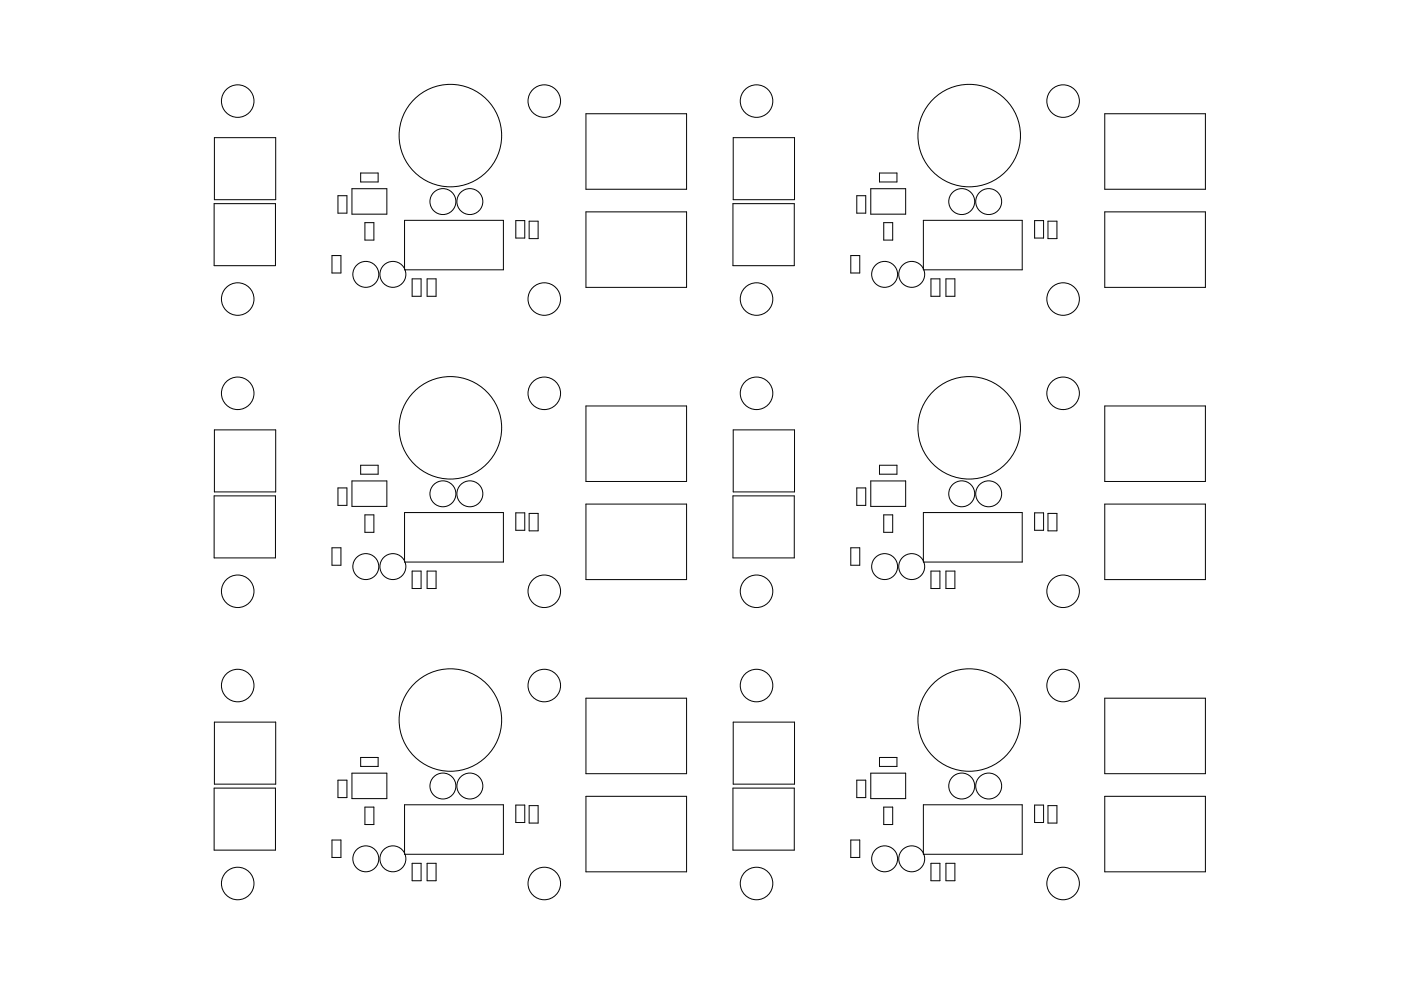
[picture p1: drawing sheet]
<svg xmlns="http://www.w3.org/2000/svg" width="297mm" height="210mm" viewBox="0 0 297 210" stroke-linecap="round" stroke-linejoin="round" font-family="sans-serif">
<g fill="none" stroke="#000" stroke-width=".21">
<path d="M45.5 29.2h13v13.2h-13zM76.5 36.7h3.7v1.9h-3.7zM124.2 24.1h21.4v16.1h-21.4zM155.5 29.2h13v13.2h-13zM186.5 36.7h3.7v1.9h-3.7zM234.2 24.1h21.4v16.1h-21.4zM45.4 43.2h13v13.2h-13zM70.4 54.2h1.9v3.7h-1.9zM71.7 41.5h1.9v3.7h-1.9zM74.6 40h7.4v5.4h-7.4zM77.4 47.2h1.9v3.7h-1.9zM85.8 46.7h20.9v10.5h-20.9z"/>
<path d="M87.4 59.2h1.9v3.7h-1.9zM90.6 59.2h1.9v3.7h-1.9zM109.4 46.8h1.9v3.7h-1.9zM112.2 46.9h1.9v3.7h-1.9zM124.2 45h21.4v16h-21.4zM155.4 43.2h13v13.2h-13zM180.4 54.2h1.9v3.7h-1.9zM181.7 41.5h1.9v3.7h-1.9zM184.6 40h7.4v5.4h-7.4zM187.4 47.2h1.9v3.7h-1.9zM195.8 46.7h20.9v10.5h-20.9zM197.4 59.2h1.9v3.7h-1.9z"/>
<path d="M200.6 59.2h1.9v3.7h-1.9zM219.4 46.8h1.9v3.7h-1.9zM222.2 46.9h1.9v3.7h-1.9zM234.2 45h21.4v16h-21.4zM45.5 91.2h13v13.2h-13zM76.5 98.7h3.7v1.9h-3.7zM124.2 86.1h21.4v16.1h-21.4zM155.5 91.2h13v13.2h-13zM186.5 98.7h3.7v1.9h-3.7zM234.2 86.1h21.4v16.1h-21.4zM45.4 105.2h13v13.2h-13zM70.4 116.2h1.9v3.7h-1.9z"/>
<path d="M71.7 103.5h1.9v3.7h-1.9zM74.6 102h7.4v5.4h-7.4zM77.4 109.2h1.9v3.7h-1.9zM85.8 108.7h20.9v10.5h-20.9zM109.4 108.8h1.9v3.7h-1.9zM112.2 108.9h1.9v3.7h-1.9zM124.2 107h21.4v16h-21.4zM155.4 105.2h13v13.2h-13zM180.4 116.2h1.9v3.7h-1.9zM181.7 103.5h1.9v3.7h-1.9zM184.6 102h7.4v5.4h-7.4zM187.4 109.2h1.9v3.7h-1.9z"/>
<path d="M195.8 108.7h20.9v10.5h-20.9zM219.4 108.8h1.9v3.7h-1.9zM222.2 108.9h1.9v3.7h-1.9zM234.2 107h21.4v16h-21.4zM87.4 121.2h1.9v3.7h-1.9zM90.6 121.2h1.9v3.7h-1.9zM197.4 121.2h1.9v3.7h-1.9zM200.6 121.2h1.9v3.7h-1.9zM45.5 153.2h13v13.2h-13zM124.2 148.1h21.4v16.1h-21.4zM155.5 153.2h13v13.2h-13zM234.2 148.1h21.4v16.1h-21.4z"/>
<path d="M45.4 167.2h13v13.2h-13zM70.4 178.2h1.9v3.7h-1.9zM71.7 165.5h1.9v3.7h-1.9zM74.6 164h7.4v5.4h-7.4zM76.5 160.7h3.7v1.9h-3.7zM77.4 171.2h1.9v3.7h-1.9zM85.8 170.7h20.9v10.5h-20.9zM109.4 170.8h1.9v3.7h-1.9zM112.2 170.9h1.9v3.7h-1.9zM124.2 169h21.4v16h-21.4zM155.4 167.2h13v13.2h-13zM180.4 178.2h1.9v3.7h-1.9z"/>
<path d="M181.7 165.5h1.9v3.7h-1.9zM184.6 164h7.4v5.4h-7.4zM186.5 160.7h3.7v1.9h-3.7zM187.4 171.2h1.9v3.7h-1.9zM195.8 170.7h20.9v10.5h-20.9zM219.4 170.8h1.9v3.7h-1.9zM222.2 170.9h1.9v3.7h-1.9zM234.2 169h21.4v16h-21.4zM87.4 183.2h1.9v3.7h-1.9zM90.6 183.2h1.9v3.7h-1.9zM197.4 183.2h1.9v3.7h-1.9zM200.6 183.2h1.9v3.7h-1.9z"/>
<circle cx="50.4" cy="21.4" r="3.4"/>
<circle cx="95.5" cy="28.8" r="10.9"/>
<circle cx="115.4" cy="21.4" r="3.4"/>
<circle cx="160.4" cy="21.4" r="3.4"/>
<circle cx="205.5" cy="28.8" r="10.9"/>
<circle cx="225.4" cy="21.4" r="3.4"/>
<circle cx="77.6" cy="58.2" r="2.75"/>
<circle cx="83.3" cy="58.2" r="2.75"/>
<circle cx="93.9" cy="42.8" r="2.75"/>
<circle cx="99.6" cy="42.8" r="2.75"/>
<circle cx="187.6" cy="58.2" r="2.75"/>
<circle cx="193.3" cy="58.2" r="2.75"/>
<circle cx="203.9" cy="42.8" r="2.75"/>
<circle cx="209.6" cy="42.8" r="2.75"/>
<circle cx="50.4" cy="63.4" r="3.4"/>
<circle cx="115.4" cy="63.4" r="3.4"/>
<circle cx="160.4" cy="63.4" r="3.5"/>
<circle cx="225.4" cy="63.4" r="3.4"/>
<circle cx="50.4" cy="83.4" r="3.4"/>
<circle cx="95.5" cy="90.8" r="10.9"/>
<circle cx="115.4" cy="83.4" r="3.4"/>
<circle cx="160.4" cy="83.4" r="3.5"/>
<circle cx="205.5" cy="90.8" r="10.9"/>
<circle cx="225.4" cy="83.4" r="3.4"/>
<circle cx="93.9" cy="104.8" r="2.75"/>
<circle cx="99.6" cy="104.8" r="2.75"/>
<circle cx="203.9" cy="104.8" r="2.75"/>
<circle cx="209.6" cy="104.8" r="2.75"/>
<circle cx="50.4" cy="125.4" r="3.4"/>
<circle cx="77.6" cy="120.2" r="2.75"/>
<circle cx="83.3" cy="120.2" r="2.75"/>
<circle cx="115.4" cy="125.4" r="3.4"/>
<circle cx="160.4" cy="125.4" r="3.4"/>
<circle cx="187.6" cy="120.2" r="2.75"/>
<circle cx="193.3" cy="120.2" r="2.75"/>
<circle cx="225.4" cy="125.4" r="3.4"/>
<circle cx="50.4" cy="145.4" r="3.4"/>
<circle cx="95.5" cy="152.8" r="10.9"/>
<circle cx="115.4" cy="145.4" r="3.4"/>
<circle cx="160.4" cy="145.4" r="3.4"/>
<circle cx="205.5" cy="152.8" r="10.9"/>
<circle cx="225.4" cy="145.4" r="3.4"/>
<circle cx="93.9" cy="166.8" r="2.75"/>
<circle cx="99.6" cy="166.8" r="2.75"/>
<circle cx="203.9" cy="166.8" r="2.75"/>
<circle cx="209.6" cy="166.8" r="2.75"/>
<circle cx="50.4" cy="187.4" r="3.4"/>
<circle cx="77.6" cy="182.2" r="2.75"/>
<circle cx="83.3" cy="182.2" r="2.75"/>
<circle cx="115.4" cy="187.4" r="3.4"/>
<circle cx="160.4" cy="187.4" r="3.5"/>
<circle cx="187.6" cy="182.2" r="2.75"/>
<circle cx="193.3" cy="182.2" r="2.75"/>
<circle cx="225.4" cy="187.4" r="3.4"/>
</g>
</svg>
